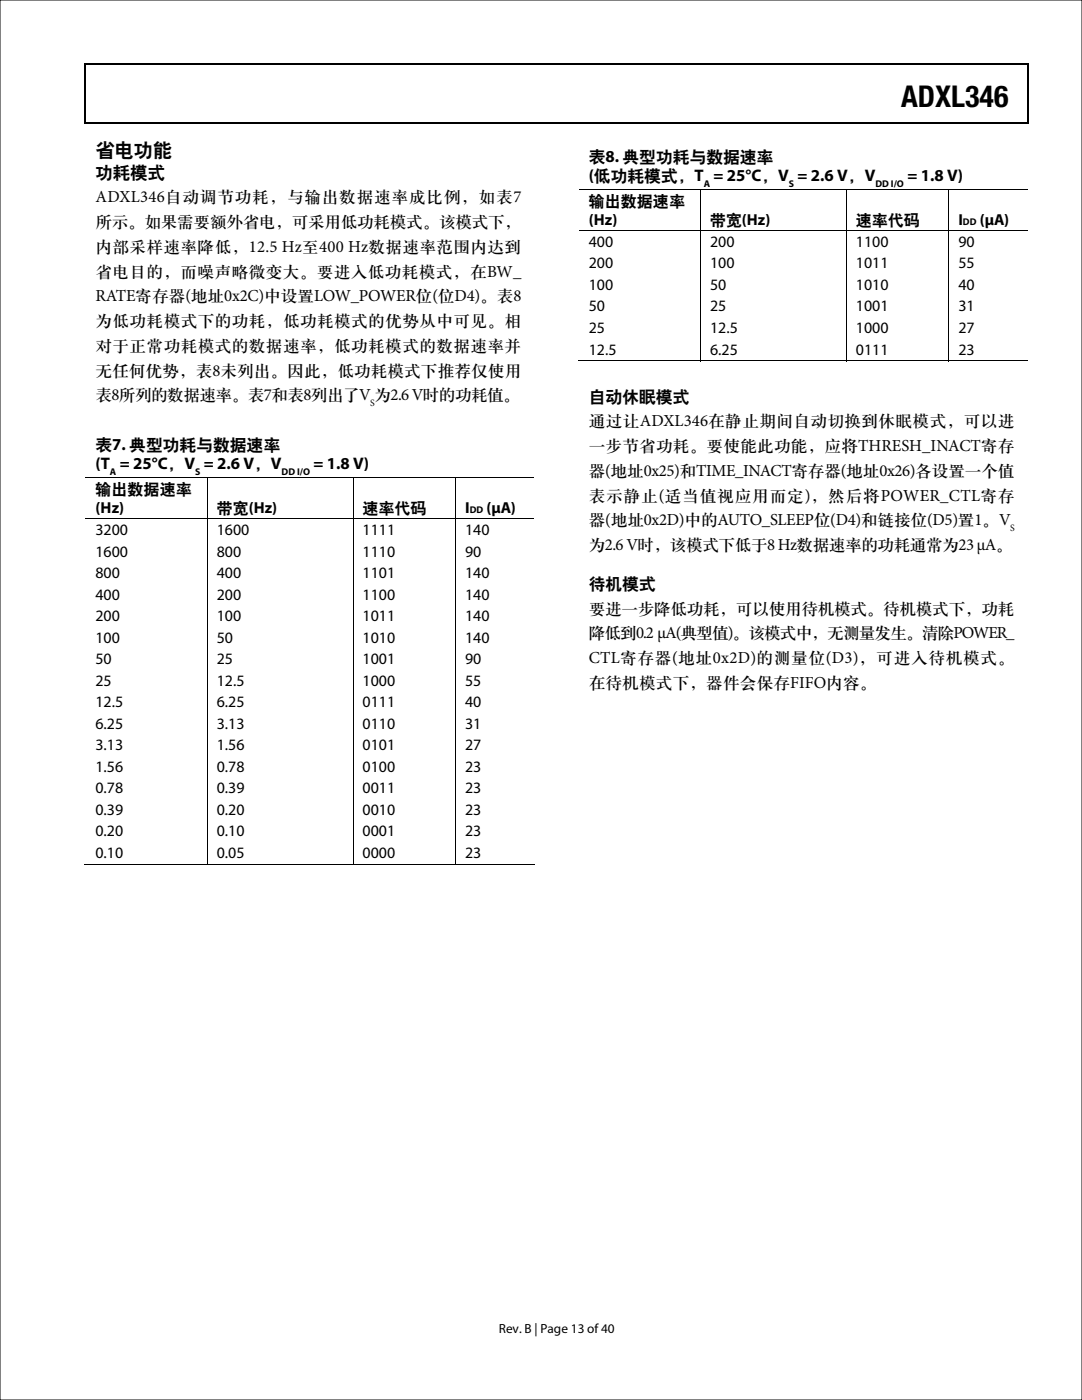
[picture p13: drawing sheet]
<svg xmlns="http://www.w3.org/2000/svg" width="216mm" height="279mm" viewBox="0 0 216 279" stroke-linecap="round" stroke-linejoin="round" font-family="sans-serif">
<defs><g id="words">
<text font-size="6" x="179.8" y="21.3">ADXL346</text>
<text font-size="3.9" fill="#080103" x="19" y="31.2">省电功能</text>
<text font-size="3.5" fill="#080103" x="19" y="35.4">功耗模式</text>
<g font-size="3.4" fill="#080103">
<text x="19" y="40.4">ADXL346自动调节功耗，与输出数据速率成比例，如表7</text>
<text x="19" y="45.3">所示。如果需要额外省电，可采用低功耗模式。该模式下，</text>
<text x="19" y="50.3">内部采样速率降低，12.5 Hz至400 Hz数据速率范围内达到</text>
<text x="19" y="55.2">省电目的，而噪声略微变大。要进入低功耗模式，在BW_</text>
<text x="19" y="60.1">RATE寄存器(地址0x2C)中设置LOW_POWER位(位D4)。表8</text>
<text x="19.1" y="65.1">为低功耗模式下的功耗，低功耗模式的优势从中可见。相</text>
<text x="19.1" y="70">对于正常功耗模式的数据速率，低功耗模式的数据速率并</text>
<text x="19.1" y="75">无任何优势，表8未列出。因此，低功耗模式下推荐仅使用</text>
<text x="19.1" y="79.9">表8所列的数据速率。表7和表8列出了V 为2.6 V时的功耗值。</text>
<text x="117.5" y="80.1">自动休眠模式</text>
<text x="117.5" y="85.1">通过让ADXL346在静止期间自动切换到休眠模式，可以进</text>
<text x="117.5" y="90">一步节省功耗。要使能此功能，应将THRESH_INACT寄存</text>
<text x="117.5" y="94.9">器(地址0x25)和TIME_INACT寄存器(地址0x26)各设置一个值</text>
<text x="117.5" y="99.9">表示静止(适当值视应用而定)，然后将POWER_CTL寄存</text>
<text x="117.5" y="104.8">器(地址0x2D)中的AUTO_SLEEP位(D4)和链接位(D5)置1。V</text>
<text x="117.5" y="109.8">为2.6 V时，该模式下低于8 Hz数据速率的功耗通常为23 μA。</text>
<text x="117.5" y="117.5">待机模式</text>
<text x="117.5" y="122.5">要进一步降低功耗，可以使用待机模式。待机模式下，功耗</text>
<text x="117.5" y="127.4">降低到0.2 μA(典型值)。该模式中，无测量发生。清除POWER_</text>
<text x="117.5" y="132.3">CTL寄存器(地址0x2D)的测量位(D3)，可进入待机模式。</text>
<text x="117.5" y="137.3">在待机模式下，器件会保存FIFO内容。</text>
</g>
<g font-size="3.3">
<text x="117.5" y="32.3">表8. 典型功耗与数据速率</text>
<text x="117.5" y="36.2">(低功耗模式，T = 25°C，V = 2.6 V，V</text>
<text x="181.1" y="36.2">= 1.8 V)</text>
<text x="19" y="89.8">表7. 典型功耗与数据速率</text>
<text x="19" y="93.7">(T = 25°C，V = 2.6 V，V</text>
<text x="62.6" y="93.7">= 1.8 V)</text>
</g>
<g font-size="3.2">
<text x="117.5" y="41.2">输出数据速率</text>
<text x="117.5" y="45">(Hz)</text>
<text x="141.7" y="44.8">带宽(Hz)</text>
<text x="170.8" y="44.8">速率代码</text>
<text x="191.2" y="44.8">I</text>
<text x="195.5" y="44.8">(µA)</text>
<text x="117.5" y="49.3">400</text>
<text x="117.5" y="53.6">200</text>
<text x="141.7" y="49.3">200</text>
<text x="141.7" y="53.6">100</text>
<text x="170.8" y="49.3">1100</text>
<text x="170.8" y="53.6">1011</text>
<text x="191.2" y="49.3">90</text>
<text x="191.2" y="53.6">55</text>
<text x="117.5" y="57.9">100</text>
<text x="141.7" y="57.9">50</text>
<text x="170.8" y="57.9">1010</text>
<text x="191.2" y="57.9">40</text>
<text x="117.5" y="62.2">50</text>
<text x="141.7" y="62.2">25</text>
<text x="170.8" y="62.2">1001</text>
<text x="191.2" y="62.2">31</text>
<text x="117.5" y="66.5">25</text>
<text x="117.5" y="70.8">12.5</text>
<text x="141.7" y="66.5">12.5</text>
<text x="141.7" y="70.8">6.25</text>
<text x="170.8" y="66.5">1000</text>
<text x="170.8" y="70.8">0111</text>
<text x="191.2" y="70.8">23</text>
<text x="191.2" y="66.5">27</text>
<text x="19" y="98.7">输出数据速率</text>
<text x="19" y="102.5">(Hz)</text>
<text x="19" y="106.8">3200</text>
<text x="43.3" y="106.8">1600</text>
<text x="43.3" y="102.3">带宽(Hz)</text>
<text x="72.3" y="106.8">1111</text>
<text x="72.4" y="102.3">速率代码</text>
<text x="92.8" y="102.3">I</text>
<text x="92.8" y="106.8">140</text>
<text x="97.1" y="102.3">(µA)</text>
<text x="19" y="111.1">1600</text>
<text x="43.3" y="111.1">800</text>
<text x="72.3" y="111.1">1110</text>
<text x="92.8" y="111.1">90</text>
<text x="19" y="115.4">800</text>
<text x="19" y="119.7">400</text>
<text x="43.3" y="115.4">400</text>
<text x="43.3" y="119.7">200</text>
<text x="72.3" y="115.4">1101</text>
<text x="72.3" y="119.7">1100</text>
<text x="92.8" y="115.4">140</text>
<text x="92.8" y="119.7">140</text>
<text x="19" y="123.9">200</text>
<text x="43.3" y="123.9">100</text>
<text x="72.3" y="123.9">1011</text>
<text x="92.8" y="123.9">140</text>
<text x="19" y="128.2">100</text>
<text x="43.3" y="128.2">50</text>
<text x="72.3" y="128.2">1010</text>
<text x="92.8" y="128.2">140</text>
<text x="19" y="132.5">50</text>
<text x="19" y="136.8">25</text>
<text x="43.3" y="132.5">25</text>
<text x="43.3" y="136.8">12.5</text>
<text x="72.3" y="132.5">1001</text>
<text x="72.3" y="136.8">1000</text>
<text x="92.8" y="132.5">90</text>
<text x="92.8" y="136.8">55</text>
<text x="19" y="141.1">12.5</text>
<text x="43.3" y="141.1">6.25</text>
<text x="72.3" y="141.1">0111</text>
<text x="92.8" y="141.1">40</text>
<text x="19" y="145.4">6.25</text>
<text x="19" y="149.7">3.13</text>
<text x="43.3" y="145.4">3.13</text>
<text x="43.3" y="149.7">1.56</text>
<text x="72.3" y="145.4">0110</text>
<text x="72.3" y="149.7">0101</text>
<text x="92.8" y="145.4">31</text>
<text x="92.8" y="149.7">27</text>
<text x="19" y="154">1.56</text>
<text x="43.3" y="154">0.78</text>
<text x="72.3" y="154">0100</text>
<text x="92.8" y="154">23</text>
<text x="19" y="158.3">0.78</text>
<text x="43.3" y="158.3">0.39</text>
<text x="72.3" y="158.3">0011</text>
<text x="92.8" y="158.3">23</text>
<text x="19" y="162.6">0.39</text>
<text x="19" y="166.9">0.20</text>
<text x="43.3" y="162.6">0.20</text>
<text x="43.3" y="166.9">0.10</text>
<text x="72.3" y="162.6">0010</text>
<text x="72.3" y="166.9">0001</text>
<text x="92.8" y="162.6">23</text>
<text x="92.8" y="166.9">23</text>
<text x="19" y="171.2">0.10</text>
<text x="43.3" y="171.2">0.05</text>
<text x="72.3" y="171.2">0000</text>
<text x="92.8" y="171.2">23</text>
</g>
<text font-size="2.6" x="99.5" y="266">Rev. B | Page 13 of 40</text>
<g font-size="2">
<text x="140.4" y="37.3">A</text>
<text x="157.4" y="37.3">S</text>
<text x="174.7" y="37.3">DD I/O</text>
<text x="21.9" y="94.8">A</text>
<text x="38.9" y="94.8">S</text>
<text x="56.2" y="94.8">DD I/O</text>
</g>
<g font-size="2" fill="#080103">
<text x="73.9" y="81">S</text>
<text x="201.5" y="105.9">S</text>
</g>
<g font-size="1.9">
<text x="192.2" y="45">DD</text>
<text x="93.7" y="102.5">DD</text>
</g>
</g></defs>
<path d="M16.9 12.7h.2v1h-.2zM205.1 12.7h.2v1h-.2zM205.1 12.7h.2v.3h-.2zM82.3 24.4h.2v.3h-.2zM205.1 24.4h.2v.3h-.2z" fill="#000"/>
<path d="M16.9 12.8h188.2M17 13.7v11M205.2 13.7v11M16.9 24.5h188.2" fill="none" stroke="#000" stroke-width=".25"/>
<g fill="none" stroke="#000" stroke-width=".2">
<path d="M115.6 37.9h89.4M139.8 38v8M168.9 38v8M189.3 38v8M115.6 46.1h89.4M139.8 46.2v25.9M168.9 46.2v25.9M189.3 46.2v25.9M115.3 72h24.4M139.9 72h28.9M169 72h20.3M189.4 72h15.7"/>
<path d="M17.1 95.4h89.5M41.4 95.5v8M70.4 95.5v8M90.9 95.5v8M17.1 103.6h89.5M41.4 103.6v69M70.4 103.6v69M90.9 103.6v69M16.9 172.5h24.4M41.4 172.5h29M70.5 172.5h20.3M91 172.5h15.7"/>
</g>
<path d="M0 0h215.9v279.4h-215.9z" fill="none" stroke="#0b0205" stroke-width=".2"/>
<use href="#words"/>
</svg>
